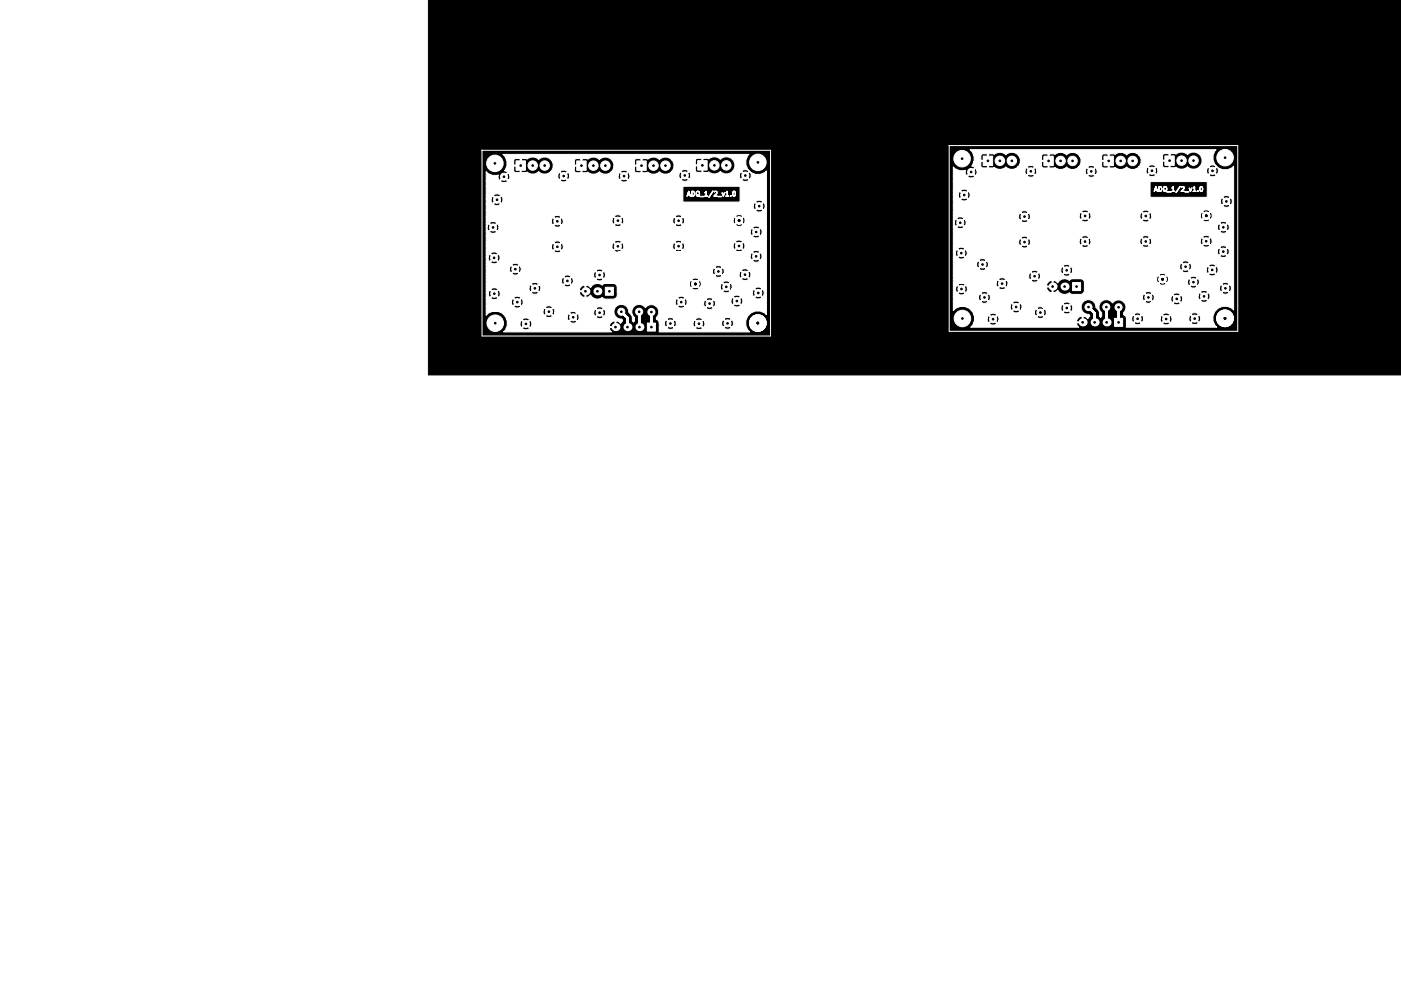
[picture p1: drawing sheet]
<svg xmlns="http://www.w3.org/2000/svg" width="297mm" height="210mm" viewBox="0 0 297 210" stroke-linecap="round" stroke-linejoin="round" font-family="sans-serif">
<path d="M90.8 -.1h206.3v79.6h-206.3z" fill="#000" stroke="#000" stroke-width=".21"/>
<g fill="none" stroke="#fff" stroke-width=".25">
<path d="M245.7 39.6a.51 .51 0 0 1 .6 .5 .51 .51 0 0 1-.6 .5zM246.7 39.7l.2-.1 .4 .1 .1 .6-.2 .3-.5-.1zM248.5 39.9l.3-.3v1M250.2 39.6l-.8 1.2M250.5 39.7l.4-.1 .2 .3-.7 .7h.7M252.2 39.9l.2 .7 .2-.7M253 39.9l.3-.3v1M254.5 39.7l.1-.1a.49 .49 0 0 1 .4 .5 .49 .49 0 0 1-.5 .5l-.1-.4zM145.7 41.6l.3-1 .3 1M145.8 41.3h.5M146.7 40.6a.51 .51 0 0 1 .6 .5 .51 .51 0 0 1-.6 .5zM147.7 40.7l.2-.1 .4 .1v.6l-.1 .3-.5-.1z"/>
<path d="M147.8 41.4l.5 .3M148.5 41.7h.8M149.4 40.9l.3-.3v1M149.4 41.6h.6M151.2 40.6l-.9 1.2M151.4 40.7l.4-.1 .2 .3-.6 .7h.6M152.2 41.7h.8M153.1 40.9l.2 .7 .3-.7M153.9 40.9l.3-.3v1M153.9 41.6h.6M154.9 41.5v.1M155.4 40.7l.2-.1a.49 .49 0 0 1 .3 .5 .49 .49 0 0 1-.4 .5l-.2-.4z"/>
<path d="M244.7 40.6l.4-1 .3 1M244.8 40.3h.5M246.9 40.4l.5 .3M247.5 40.7h.8M248.5 40.6h.6M251.3 40.7h.7M253 40.6h.5M254 40.5v.1"/>
</g>
<path d="M102.2 31.9h61.2v39.4h-61.2zM201.3 30.9h61.1v39.4h-61.1z" fill="none" stroke="#fff" stroke-width=".21"/>
<path d="M227.4 59.9h1.7v1.7h-1.7z" fill="#fff" stroke="#fff" stroke-width=".21"/>
<g fill="#fff">
<circle cx="225.7" cy="60.8" r=".85"/>
<circle cx="223.2" cy="60.8" r=".85"/>
</g>
<path d="M236.3 67.5h1.7v1.7h-1.7z" fill="#fff" stroke="#fff" stroke-width=".21"/>
<g fill="#fff">
<circle cx="234.6" cy="68.4" r=".85"/>
<circle cx="232.1" cy="68.4" r=".85"/>
<circle cx="229.5" cy="68.4" r=".85"/>
</g>
<g fill="#fff" stroke="#fff" stroke-width=".21">
<path d="M208.5 33.1h2v2h-2z"/>
<path d="M221.3 33.1h2v2h-2z"/>
<path d="M234.1 33.1h2v2h-2z"/>
<path d="M247 33.1h2v2h-2z"/>
<path d="M147.9 34.1h2v2h-2z"/>
<path d="M135 34.1h2v2h-2z"/>
<path d="M122.3 34.1h2v2h-2z"/>
<path d="M109.4 34.1h2v2h-2z"/>
<path d="M137.3 68.5h1.7v1.7h-1.7z"/>
<circle cx="259.7" cy="67.5" r="1.75"/>
<circle cx="212" cy="34.1" r="1"/>
<circle cx="214.5" cy="34.1" r="1"/>
<circle cx="224.9" cy="34.1" r="1"/>
<circle cx="227.4" cy="34.1" r="1"/>
<circle cx="237.6" cy="34.1" r="1"/>
<circle cx="240.1" cy="34.1" r="1"/>
<circle cx="250.5" cy="34.1" r="1"/>
<circle cx="253.1" cy="34.1" r="1"/>
<circle cx="226.2" cy="57.3" r=".75"/>
<circle cx="230.1" cy="51.3" r=".75"/>
<circle cx="242.9" cy="45.8" r=".75"/>
<circle cx="255.8" cy="45.8" r=".75"/>
<circle cx="255.7" cy="51.2" r=".75"/>
<circle cx="230.1" cy="45.8" r=".75"/>
<circle cx="242.9" cy="51.2" r=".75"/>
<circle cx="203.8" cy="53.7" r=".75"/>
<circle cx="257.1" cy="36.2" r=".75"/>
<circle cx="244.2" cy="36.2" r=".75"/>
<circle cx="231.4" cy="36.4" r=".75"/>
<circle cx="218.6" cy="36.3" r=".75"/>
<circle cx="205.9" cy="36.5" r=".75"/>
<circle cx="219.4" cy="58.6" r=".75"/>
<circle cx="215.4" cy="65.1" r=".75"/>
<circle cx="212.5" cy="60.2" r=".75"/>
<circle cx="208.3" cy="56.1" r=".75"/>
<circle cx="203.9" cy="61.3" r=".75"/>
<circle cx="208.7" cy="63.1" r=".75"/>
<circle cx="246.5" cy="59.3" r=".75"/>
<circle cx="251.4" cy="56.6" r=".75"/>
<circle cx="257" cy="57.3" r=".75"/>
<circle cx="204.4" cy="41.4" r=".75"/>
<circle cx="203.6" cy="47.3" r=".75"/>
<circle cx="253.3" cy="67.6" r=".75"/>
<circle cx="255.3" cy="62.9" r=".75"/>
<circle cx="259.8" cy="61.2" r=".75"/>
<circle cx="249.5" cy="63.4" r=".75"/>
<circle cx="259.4" cy="48.2" r=".75"/>
<circle cx="260" cy="42.7" r=".75"/>
<circle cx="259.7" cy="33.5" r="1.75"/>
<circle cx="204" cy="33.7" r="1.75"/>
<circle cx="253" cy="59.9" r=".75"/>
<circle cx="259.4" cy="53.4" r=".75"/>
<circle cx="243.5" cy="63.1" r=".75"/>
<circle cx="241.2" cy="67.6" r=".75"/>
<circle cx="210.6" cy="67.7" r=".75"/>
<circle cx="217.2" cy="46" r=".75"/>
<circle cx="217.2" cy="51.4" r=".75"/>
<circle cx="204.1" cy="67.6" r="1.75"/>
<circle cx="220.6" cy="66.3" r=".75"/>
<circle cx="226.2" cy="65.3" r=".75"/>
<circle cx="247.2" cy="67.7" r=".75"/>
<circle cx="230.8" cy="65.1" r=".75"/>
<circle cx="234.6" cy="65.1" r=".75"/>
<circle cx="237.2" cy="65.2" r=".75"/>
<circle cx="138.1" cy="66.2" r=".75"/>
<circle cx="160.7" cy="68.5" r="1.75"/>
<circle cx="135.5" cy="66.1" r=".75"/>
<circle cx="156.7" cy="46.8" r=".75"/>
<circle cx="147.4" cy="60.3" r=".75"/>
<circle cx="131.7" cy="66.1" r=".75"/>
<circle cx="148.2" cy="68.7" r=".75"/>
<circle cx="127.1" cy="66.3" r=".75"/>
<circle cx="121.5" cy="67.3" r=".75"/>
<circle cx="105" cy="68.6" r="1.75"/>
<circle cx="118.2" cy="52.4" r=".75"/>
<circle cx="118.2" cy="47" r=".75"/>
<circle cx="111.5" cy="68.7" r=".75"/>
<circle cx="142.1" cy="68.6" r=".75"/>
<circle cx="144.4" cy="64.1" r=".75"/>
<circle cx="160.3" cy="54.4" r=".75"/>
<circle cx="154" cy="60.9" r=".75"/>
<circle cx="104.9" cy="34.7" r="1.75"/>
<circle cx="160.7" cy="34.5" r="1.75"/>
<circle cx="161" cy="43.7" r=".75"/>
<circle cx="160.3" cy="49.2" r=".75"/>
<circle cx="150.4" cy="64.4" r=".75"/>
<circle cx="160.8" cy="62.2" r=".75"/>
<circle cx="156.2" cy="63.9" r=".75"/>
<circle cx="154.3" cy="68.6" r=".75"/>
<circle cx="104.5" cy="48.3" r=".75"/>
<circle cx="105.4" cy="42.4" r=".75"/>
<circle cx="158" cy="58.3" r=".75"/>
<circle cx="152.3" cy="57.6" r=".75"/>
<circle cx="109.7" cy="64.1" r=".75"/>
<circle cx="104.8" cy="62.3" r=".75"/>
<circle cx="109.3" cy="57.1" r=".75"/>
<circle cx="113.4" cy="61.2" r=".75"/>
<circle cx="116.4" cy="66.1" r=".75"/>
<circle cx="120.3" cy="59.6" r=".75"/>
<circle cx="106.9" cy="37.5" r=".75"/>
<circle cx="119.5" cy="37.3" r=".75"/>
<circle cx="132.3" cy="37.4" r=".75"/>
<circle cx="145.2" cy="37.2" r=".75"/>
<circle cx="158" cy="37.2" r=".75"/>
<circle cx="104.8" cy="54.7" r=".75"/>
<circle cx="143.9" cy="52.2" r=".75"/>
<circle cx="131" cy="46.8" r=".75"/>
<circle cx="156.7" cy="52.2" r=".75"/>
<circle cx="143.9" cy="46.8" r=".75"/>
<circle cx="131" cy="52.3" r=".75"/>
<circle cx="127.1" cy="58.3" r=".75"/>
<circle cx="151.5" cy="35.1" r="1"/>
<circle cx="154" cy="35.1" r="1"/>
<circle cx="138.6" cy="35.1" r="1"/>
<circle cx="141.1" cy="35.1" r="1"/>
<circle cx="125.8" cy="35.1" r="1"/>
<circle cx="128.4" cy="35.1" r="1"/>
<circle cx="112.9" cy="35.1" r="1"/>
<circle cx="115.5" cy="35.1" r="1"/>
</g>
<g fill="#fff">
<circle cx="135.6" cy="69.4" r=".85"/>
<circle cx="133" cy="69.4" r=".85"/>
<circle cx="130.5" cy="69.4" r=".85"/>
</g>
<path d="M128.4 60.9h1.7v1.7h-1.7z" fill="#fff" stroke="#fff" stroke-width=".21"/>
<g fill="#fff">
<circle cx="126.7" cy="61.8" r=".85"/>
<circle cx="124.1" cy="61.8" r=".85"/>
</g>
<path d="M131.7 66.1l1.3 1.3v2M135.5 66.1l.1 3.3M138.1 66.2v3.2M230.8 65.1l1.3 1.3v2M234.6 65.1v3.3M237.2 65.2v3.2" fill="none" stroke="#fff" stroke-width=".5"/>
<path d="M130.2 69.4h.3M135.5 66.1l.1 .1M229.2 68.4h.3M234.6 65.1v.1" fill="none" stroke="#fff" stroke-width=".6"/>
<g fill="#fff" stroke="#fff" stroke-width=".21">
<path d="M106.6 32.8h52.2l-.3 .2a2.57 2.57 0 0 0 .5 3.5 2.57 2.57 0 0 0 3.5-.2v30.5l-.4-.4a2.57 2.57 0 0 0-3.5 .5 2.57 2.57 0 0 0 .3 3.5h-19.2l.1-.9h1.6a.89 .89 0 0 0 1.5 .1h4.6v.2a.95 .95 0 0 0 1.4-.2l4.6-.1a.88 .88 0 0 0 1.5 0l-.7-.8-.8 .8h-4.6l-.7-.7-.7 .8h-4.6l-.8-.8-.7 .7h-1.6v-1.1h1.1v.5l.2 .4 .2 .1 .7-.8h.3l.7 .8 .2-.1 .2-.8h3.5l.2 .8 .2 .1 .8-.7h.2l.8 .7 .2-.1 .2-.4-.1-.5h3.6v.5l.2 .4h.2l.7-.7h.3l.7 .7h.2a.95 .95 0 0 0-.2-1.4l-.7 .7h-.3l-.7-.7h-.2l-.2 .5h-3.6l-.1-.4-.2-.1-.8 .8h-.2l-.8-.8-.2 .1-.2 .5h-3.5l-.2-.5-.2-.1-.7 .7h-.3l-.7-.7-.2 .1-.2 .4h-1.1l-.3-.4-.3-.2h2.2l.7 .7 .7-.7h4.7l.7 .7 .7-.8h4.6l.8 .8 .7-.8-.1-.2a.95 .95 0 0 0-1.4 .2h-4.6v-.1a.95 .95 0 0 0-1.4 .2h-4.6a.88 .88 0 0 0-1.5 0h-2.2v-.5a1.5 1.5 0 0 0-.1-2.3h4.6l.1 .2 .4 .2 5.5-.1a.88 .88 0 0 0 1.5 0l-.8-.7-.7 .7h-4.9l.4-.3-.8-.8-.7 .8h-4.6a1.52 1.52 0 0 0-2.3 .3 1.57 1.57 0 0 0-2.3-.3 1.57 1.57 0 0 0 0 2.3v.8l-.2 .2-.2-.2-.1-1.1-.7-.8v-.4a1.57 1.57 0 0 0-1.8-1.2 1.57 1.57 0 0 0-1.3 1.7 1.57 1.57 0 0 0 1.6 1.4l.2 .4-.4 .5a.92 .92 0 0 0-1-.4v1.3h-1.3l-.1 .2 .4 .7h-22.8l.5-.8h3.5v.2a.95 .95 0 0 0 1.4-.2l-.7-.7-.7 .7h-3.5l.3-.5v-.6h2.6l.1 .5 .1 .4 .2 .1 .8-.8h.2l.8 .8 .2-.1 .1-.3h16.5l.1 .2h1.1v-1.1a1.03 1.03 0 0 0-1.2 .9h-16.5l-.1-.9h8.2l.1 .2a.95 .95 0 0 0 1.4-.2l-.8-.7-.7 .7h-8.2l-.2-.2-.8 .7h-.2l-.8-.7h-.2l-.2 .5h-2.6l-.1-.7h3.3l.7 .8 .7-.8a.88 .88 0 0 0-1.4 0h-3.3l-.5-.8h8.6a.92 .92 0 0 0 1.5 .1h3.2v.5l.1 .4 .3 .1 .7-.8h.3l.7 .8 .2-.1 .2-.8h3.6l.1 .2a.95 .95 0 0 0 1.4-.2l-.8-.7-.7 .7h-3.6l-.2-.6h-.2l-.7 .7h-.3l-.7-.7h-.3l-.1 .5h-3.2l-.7-.8-.8 .7h-8.6a2.5 2.5 0 0 0-3.9-.1v-1h12v.5l.2 .4 .2 .1 .7-.8h.3l.8 .8 .2-.1 .1-.4h3.2l.7 .8 .8-.8-.3-.3h3.9l.1 .9 .3 .1 .7-.8h.3l.7 .8a.88 .88 0 0 0 0-1.5l-.7 .7h-.3l-.7-.7-.3 .1-.1 .4h-3.9a.87 .87 0 0 0-1.2 .3h-3.2l-.1-.9h8.9l.7 .7 .8-.7-.1-.2a.95 .95 0 0 0-1.4 .2l-9.1-.1-.8 .7h-.3l-.7-.7-.2 .1-.2 .4h-12v-.9h5.8l.1 .2 .5 .2 6.1-.2 .8 .8 .7-.8a.88 .88 0 0 0-1.5 0h-5.4l.2-.2-.7-.8-.8 .8h-5.8v-1.1h5.3v.5l.2 .4h.2l.7-.7h.3l.8 .7h.2l.1-.9h32.3v.5l.1 .4h.3l.7-.7h.3l.7 .7h.2l.2-.6h3.5v.5l.2 .4 .2 .1 .7-.8h.3l.7 .8 .2-.1 .1-.3h3.9l.1 .2a.95 .95 0 0 0 1.4-.2l-.8-.8-.7 .8h-3.9l.1-.7-.2-.4h-.2l-.7 .7h-.3l-.7-.7h-.2l-.2 .5h-3.5l-.1-.7h4.1l.7 .8 .6-.6h4l.1 .8 .3 .1 .7-.7h.3l.7 .7 .2-.1a.95 .95 0 0 0-.2-1.4l-.7 .8h-.3l-.7-.8-.3 .1-.1 .5h-4l.2-.2-.1-.2a.95 .95 0 0 0-1.4 .2h-4.1l-.3-.1-.7 .7h-.3l-.7-.7h-.3l-.1 .5h-32.3l-.1-.5h-.2l-.8 .7h-.3l-.7-.7h-.2l-.2 .5h-5.3v-.7h1a.89 .89 0 0 0 1.4 0h3.4l.8 .8 .7-.8-.1-.2a.95 .95 0 0 0-1.4 .2h-3.4l-.7-.7-.7 .7h-1v-1.1h.4l.1 .5 .1 .4 .2 .1 .8-.8h.2l.8 .8 .2-.1 .1-.9h6.7v.2a.99 .99 0 0 0 1.4-.2h8.7l.6 .8 .4 .2 .2-.1v-1.1h-1.1l-.1 .2h-8.7l-.7-.8-.7 .8h-6.7l-.1-.5h-.2l-.8 .7h-.2l-.8-.7h-.2l-.2 .5h-.4v-.7h1l.7 .8 .7-.8a.88 .88 0 0 0-1.4 0h-1v-.4h9.1v.5l.1 .3 .2 .1 .8-.7h.3l.7 .7 .2-.1 .1-.3h8.2l.1 .2h1.1v-1.1h.2v2.4l.2 .1 .4-.2 .4-.3 .3 .4a1.6 1.6 0 0 0 2.2 .1l.7 .4h1.7l.5-.3h13.1l.7 .8 .8-.8-.2-.2h10.5l.7 .7 .7-.7h3.1a.88 .88 0 0 0 1.5 0l-.7-.7-.8 .7h-3a.88 .88 0 0 0-1.5 0h-10.5l-.4-.2-.5 .1-.3 .1-.1 .2h-13.1l.3-.6v-.9h22.3a.97 .97 0 0 0 1.4 .3h4.9l.2 .8 .2 .1 .7-.7h.3l.7 .7 .2-.1a.95 .95 0 0 0-.2-1.4l-.7 .8h-.3l-.7-.8-.2 .1-.2 .5h-4.9l.1-.3-.7-.7-.8 .7h-22.3v-.6h15.8l.1 .2a.95 .95 0 0 0 1.4-.2l-.8-.7-.7 .7h-15.8v-.2a.82 .82 0 0 0-.8-.8h-1.7l-.7 .4a1.59 1.59 0 0 0-2.5 .5 1.03 1.03 0 0 0-1.2-.4 1.03 1.03 0 0 0-1.2 .9h-8.2l.1-.6-.3-.4h5.2a.88 .88 0 0 0 1.4 0l-.7-.8-.7 .8-5.3-.1-.7 .8h-.3l-.8-.8-.2 .1-.1 .5h-9.1v-.7h9.6l.7 .7 .8-.7a.88 .88 0 0 0-1.5 0h-9.6v-.9h15.9l.1 .5 .1 .4h.2l.8-.7h.2l.8 .7 .3-.2h24.7v.5l.1 .3 .3 .1 .7-.7h.3l.7 .7 .3-.3h4.1v.5l.2 .3 .2 .1 .7-.7h.3l.8 .7 .3-.3h4.8l.8 .7 .7-.7a.88 .88 0 0 0-1.5 0h-4.8v-.7l-.1-.4-.2-.1-.8 .8h-.3l-.7-.8-.2 .1-.2 .5h-4.1l.1-.7h4.5l.8 .7 .7-.7a.88 .88 0 0 0-1.5 0h-4.5l-.2-.4-.2-.1-.7 .8h-.3l-.7-.8-.3 .1-.1 .5h-24.7v-.9h4.9a.94 .94 0 0 0 1.4 .2h18.9l.7 .7 .8-.7-.1-.2h9.1a.88 .88 0 0 0 1.5 0l-.7-.8-.8 .8h-9.1l-.5-.2h-.5l-.3 .2-.1 .2h-18.9l.1-.2-.8-.7-.7 .7h-4.9l-.3-.3-.8 .7h-.2l-.8-.7h-.2l-.2 .5h-15.9v-.7h16.5l.7 .8 .7-.8a.88 .88 0 0 0-1.4 0h-16.5v-.7h5.4l.1 .2a1.12 1.12 0 0 0 1.3-.1h16v.5l.1 .4 .2 .1 .8-.8h.3l.7 .8 .2-.1 .2-.5h23.2v.2a.95 .95 0 0 0 1.5-.2l-.8-.8-.7 .8h-23.2l-.2-.8-.2-.1-.7 .7h-.3l-.8-.7-.2 .1-.1 .4h-16l.1-.1-.7-.7-.8 .7h-5.4v-1.1h4.9v.5l.2 .4 .2 .1 .7-.8h.3l.7 .8 .2-.1 .2-.3h15.9l.7 .7 .7-.8h23.3v.5l.1 .4h.2l.8-.7h.3l.7 .7 .3-.2h3.2l.2 .8 .2 .1 .7-.7h.3l.7 .7a.88 .88 0 0 0 0-1.5l-.7 .8h-.3l-.7-.8-.2 .1-.2 .5h-3.2l.1-.7h3.6l.8 .7 .7-.7-.1-.2a.95 .95 0 0 0-1.4 .2h-3.6l-.2-.5h-.2l-.7 .7h-.3l-.8-.7h-.2l-.1 .5h-23.3a.91 .91 0 0 0-1.4 .1h-15.9v-.8h41.1l.7 .8 .8-.8-.1-.2a.95 .95 0 0 0-1.4 .2h-41.1l-.4-.3-.7 .7h-.3l-.7-.7h-.2l-.2 .5h-4.9v-.7h5.4l.8 .8 .7-.8-.1-.2a.95 .95 0 0 0-1.4 .2h-5.4v-.6h.9l.1 .2a.95 .95 0 0 0 1.4-.2l-.7-.8-.8 .8h-.9v-1.1h.4v.5l.2 .4h.2l.7-.7h.3l.7 .7 .3-.1h53.7a.88 .88 0 0 0 1.5 0l-.8-.8-.7 .8h-53.7l.1-.4-.1-.7h53.2l.1 .9h.2l.8-.7h.3l.7 .7h.2a.95 .95 0 0 0-.2-1.5l-.7 .8h-.3l-.8-.8-.2 .1-.1 .5h-53.2l-.3-.2-.7 .7h-.3l-.7-.7h-.2l-.2 .5h-.4v-.7h.9l.8 .8 .7-.8a.88 .88 0 0 0-1.5 0h-.9v-.6h14.3l.1 .3a.95 .95 0 0 0 1.4-.3l-.1-.1h11.5v.2l.5 .2h28.8l.7 .7 .8-.7a.88 .88 0 0 0-1.5 0h-28.6l.7-.2v-.2h11.4a.88 .88 0 0 0 1.5 0h11.3a.88 .88 0 0 0 1.5 0l-.7-.8-.8 .8h-11.3l-.7-.7-.8 .7h-11.4l-.7-.7-.7 .7h-11.5l-.6-.6-.8 .7h-14.3v-1h13.8l.2 .8 .2 .1 .7-.7h.3l.8 .7a.9 .9 0 0 0 .3-1h10.3l.2 .8 .2 .1 .8-.7h.2l.8 .7 .2-.1 .1-.9h10.4l.2 .9 .2 .1 .7-.8h.3l.8 .8 .2-.1 .1-.5v-.4h10.3l.2 .9h.2l.7-.7h.3l.8 .7h.2a.95 .95 0 0 0-.2-1.5l-.8 .8h-.3l-.7-.8-.2 .1-.2 .5h-10.3l-.1-.4-.2-.1-.8 .7h-.3l-.7-.7-.2 .1-.2 .4h-10.4l-.1-.4-.2-.1-.8 .8h-.2l-.8-.8-.2 .1-.2 .5h-10.3l-.1-.4-.2-.1-.8 .8h-.3l-.7-.8-.2 .1-.2 .5h-13.8v-.7h14.3l.8 .7 .7-.8h11.4l.7 .7 .7-.7h11.4l.8 .7 .7-.8h11.3l.8 .7 .7-.7a.88 .88 0 0 0-1.5 0h-11.3l-.1-.2a.95 .95 0 0 0-1.4 .3h-11.4v-.2a.95 .95 0 0 0-1.4 .2l-11.5-.1a.95 .95 0 0 0-1.4 .2h-14.3v-1.4h56.5l.1 .2a.95 .95 0 0 0 1.4-.2l-.8-.7-.7 .7h-56.5v-1h.7l.1 .2a.95 .95 0 0 0 1.4-.2l-.1-.1h53.9l.1 .9 .2 .1 .8-.8h.3l.7 .8a.88 .88 0 0 0 0-1.5l-.7 .7h-.3l-.8-.7-.2 .1-.1 .4h-53.9l-.7-.6-.7 .7h-.7v-1h.2v.5l.2 .3 .2 .1 .7-.7h.3l.7 .7 .2-.1 .2-.6h53.8l.7 .8 .8-.8-.1-.2a.95 .95 0 0 0-1.4 .2h-53.8l-.1-.5h11.7a.88 .88 0 0 0 1.5 0l-.1-.1h11.5a.89 .89 0 0 0 1.4 0h11.4l.1 .2a.95 .95 0 0 0 1.4-.2h11.4a.88 .88 0 0 0 1.4 0l-.7-.8-.7 .8h-11.4l-.7-.7-.8 .7h-11.4l-.7-.7-.7 .7h-11.5l-.6-.6-.8 .7h-11.7l-.3-.3-.7 .8h-.3l-.7-.8-.2 .1-.2 .5h-.2v-.7h.7l.7 .7 .8-.7-.1-.2a.95 .95 0 0 0-1.4 .2h-.7v-.6h13.8l.2 .8 .2 .1 .7-.7h.3l.7 .7 .2-.1 .2-.4v-.6h10.4v.5l.1 .4 .2 .1 .8-.8h.3l.7 .8 .2-.1 .2-.9h10.3l.2 .9 .2 .1 .7-.8h.3l.8 .8 .2-.1 .1-.5v-.4h10.3l.2 .9h.2l.8-.7h.2l.8 .7a.88 .88 0 0 0 0-1.5l-.8 .8h-.2l-.8-.8-.2 .1-.2 .5h-10.3l-.1-.4-.2-.1-.8 .7h-.3l-.7-.7-.2 .1-.2 .4h-10.3l-.2-.5h-.2l-.7 .7h-.3l-.8-.7h-.2l-.1 .5h-10.4l-.2-.3-.2-.1-.7 .8h-.3l-.7-.8-.2 .1-.2 .5h-13.8v-.7h14.3l.8 .7 .7-.7v-.2h11.4l.7 .8 .7-.7h11.4l.8 .7 .7-.8h11.4l.7 .7 .7-.7v-.2a.95 .95 0 0 0-1.4 .2h-11.4l-.1-.2a.95 .95 0 0 0-1.4 .3l-11.3-.1a.88 .88 0 0 0-1.5 0h-11.5a.95 .95 0 0 0-1.4 .2h-14.3v-1.5h57.1l.1 .2a.95 .95 0 0 0 1.4-.2l-.7-.7-.8 .7h-57.1v-1.3h1.5l.1 .2 .5 .1 .7-.1h53.8l.2 .9 .2 .1 .7-.8h.3l.7 .8a.88 .88 0 0 0 0-1.5l-.7 .7h-.3l-.7-.7-.2 .1-.2 .4h-53.8l.2-.2-.7-.8-.8 .8h-1.5v-1.1h1v.5l.2 .4h.2l.7-.7h.3l.8 .7h.2a.95 .95 0 0 0-.2-1.5l-.8 .8h-.3l-.7-.8-.2 .1-.2 .5h-1v-.7h1.5l.8 .7 .7-.7a.88 .88 0 0 0-1.5 0h-1.5v-2h41.7v3.4h15.4l.8 .7 .7-.7-.1-.3a.95 .95 0 0 0-1.4 .3h-3.3v-3.4h-53.8v-1.1h3a.88 .88 0 0 0 1.5 0l-.7-.8-.8 .8h-3v-2a2.34 2.34 0 0 0 2.6 .7 .85 .85 0 0 0 .3 1.1l.7-.7h.3l.7 .7h11.1v.2a.96 .96 0 0 0 1.4-.2h11.4v.3a.95 .95 0 0 0 1.5-.3l-.2-.1h11.6a.89 .89 0 0 0 1.4 0h11.4l.1 .2a.95 .95 0 0 0 1.4-.2l-.8-.7-.7 .7h-11.4l-.7-.7-.7 .7h-11.6l-.6-.6-.7 .7h-11.4l-.7-.7-.7 .7h-11a.91 .91 0 0 0 .3-1.1h10.2v.5l.1 .4 .2 .1 .8-.8h.3l.7 .8 .2-.1 .2-.8h10.3l.1 .8 .2 .1 .8-.7h.3l.7 .7 .2-.1 .2-.4-.1-.6h10.4l.1 .5 .1 .4 .2 .1 .8-.8h.2l.8 .8 .2-.1 .1-.9h10.4l.1 .9 .2 .1 .8-.8h.3l.7 .8a.88 .88 0 0 0 0-1.5l-.7 .7h-.3l-.8-.7-.2 .1-.1 .4h-10.4l-.1-.4-.2-.1-.8 .7h-.2l-.8-.7-.2 .1-.2 .4h-10.4l-.1-.3-.2-.1-.7 .8h-.3l-.8-.8-.2 .1-.1 .5h-10.3l-.2-.5-.2-.1-.7 .7h-.3l-.8-.7-.2 .1-.1 .4h-10.2l-.2-.3h-.2l-.7 .7h-.3l.9-.9-.1-.2-.5-.2 .4-.9h1.5v.9l.2 .3 1.1 .1 .1-.1v-1.3l-2.9 .1v-1.3h1.5v.9l.1 .1h1.3v-1.3h.2v2.8l.1 .1h.9l.3-.1a1.71 1.71 0 0 0 2.4-.1 1.71 1.71 0 0 0 2.5 .1h2.1l.7 .7 .8-.7-.1-.2a.95 .95 0 0 0-1.4 .2h-2.1l.3-.4 .3-.7h4.5v.8l.2 .4h1l.2-.1v-1.3l-5.9 .2v-.6l-.4-.8h4.9v.9l.1 .1h1.3v-1.2h.2v2.7l.1 .1h.9l.2-.1 .2 .2a1.75 1.75 0 0 0 2.3-.3 1.71 1.71 0 0 0 2.5 .1h2l.7 .7 .8-.7-.1-.2a.95 .95 0 0 0-1.4 .2h-2l.3-.3 .3-.8h4.3v.8l.2 .4h1.1l.1-.1v-1.3l-5.7 .2v-.6l-.4-.8h4.7v.9l.1 .1h1.3v-1.2h.2v2.7l.1 .1h.9l.3-.1 .1 .2a1.75 1.75 0 0 0 2.3-.3 1.73 1.73 0 0 0 2.6-.1h2.1l.7 .8 .7-.8v-.2a.95 .95 0 0 0-1.4 .2h-2.1l.5-1h4.5l.1 1.1 .3 .2h.9l.1-.1v-1.3l-5.9 .1v-.5l-.4-.8h4.9v.9l.1 .1h1.3v-1.3h.2v2.8l.1 .1h.9l.3-.2 .1 .2a1.75 1.75 0 0 0 2.3-.2 1.72 1.72 0 0 0 2.6 0h2l.7 .7 .8-.7-.1-.2a.95 .95 0 0 0-1.4 .2h-2l.2-.3a1.82 1.82 0 0 0-.3-2.4 1.82 1.82 0 0 0-2.5 .1 1.95 1.95 0 0 0-2.5-.1l-2.4-.1-.4 .4h-4.9a1.74 1.74 0 0 0-2.7-.1 1.95 1.95 0 0 0-2.5-.2l-2.4-.1-.4 .4h-4.7a1.76 1.76 0 0 0-2.7-.1 1.95 1.95 0 0 0-2.5-.2l-2.4-.1-.4 .4h-4.9a1.77 1.77 0 0 0-2.7-.2 1.95 1.95 0 0 0-2.5-.1l-2.4-.1-.4 .4h-1.5l-.3-.8z"/>
<path d="M205.7 31.8h52.1l-.2 .2a2.57 2.57 0 0 0 .5 3.5 2.57 2.57 0 0 0 3.4-.2v30.5l-.3-.4a2.57 2.57 0 0 0-3.5 .5 2.57 2.57 0 0 0 .3 3.5h-19.2v-.9h1.7a.89 .89 0 0 0 1.4 .1h4.6l.1 .2a.95 .95 0 0 0 1.4-.2l4.6-.1a.88 .88 0 0 0 1.4 0l-.7-.8-.7 .8h-4.7l-.7-.7-.7 .8h-4.6l-.7-.8-.7 .7h-1.7v-1.1h1.1l.1 .5 .1 .4 .2 .1 .8-.8h.2l.8 .8 .2-.1 .1-.8h3.6l.2 .8 .2 .1 .7-.7h.3l.7 .7 .2-.1 .2-.4v-.5h3.5l.1 .5 .1 .4h.2l.8-.7h.2l.8 .7h.2a.95 .95 0 0 0-.2-1.4l-.8 .7h-.2l-.8-.7h-.2l-.2 .5h-3.5l-.2-.4-.2-.1-.7 .8h-.3l-.7-.8-.2 .1-.2 .5h-3.6l-.1-.5-.2-.1-.8 .7h-.2l-.8-.7-.2 .1-.2 .4h-1.1l-.2-.4-.4-.2h2.3l.7 .7 .7-.7h4.6l.7 .7 .8-.8h4.6l.7 .8 .7-.8v-.2a.95 .95 0 0 0-1.4 .2h-4.6l-.1-.1a.95 .95 0 0 0-1.4 .2h-4.6a.88 .88 0 0 0-1.4 0h-2.3v-.5a1.5 1.5 0 0 0-.1-2.3h4.6l.1 .2 .5 .2 5.5-.1a.88 .88 0 0 0 1.4 0l-.7-.7-.7 .7h-4.9l.3-.3-.7-.8-.8 .8h-4.6a1.52 1.52 0 0 0-2.2 .3 1.57 1.57 0 0 0-2.4-.3 1.57 1.57 0 0 0 .1 2.3v.8l-.2 .2-.3-.2v-1.1l-.8-.8v-.4a1.57 1.57 0 0 0-1.7-1.2 1.57 1.57 0 0 0-1.4 1.7 1.57 1.57 0 0 0 1.6 1.4l.2 .4-.4 .5a.92 .92 0 0 0-1-.4l.1 1.3h-1.4l-.1 .2 .5 .7h-22.9l.6-.8h3.4l.1 .2a.95 .95 0 0 0 1.4-.2l-.7-.7-.8 .7h-3.4l.2-.5v-.6h2.7v.5l.2 .4 .2 .1 .7-.8h.3l.7 .8 .2-.1 .1-.3h16.5l.1 .2h1.1v-1.1a1.03 1.03 0 0 0-1.2 .9h-16.5v-.9h8.1l.1 .2a.95 .95 0 0 0 1.4-.2l-.7-.7-.8 .7h-8.1l-.3-.2-.7 .7h-.3l-.7-.7h-.2l-.2 .5h-2.7l-.1-.7h3.3l.8 .8 .7-.8a.88 .88 0 0 0-1.5 0h-3.3l-.4-.8h8.6a.92 .92 0 0 0 1.4 .1h3.2v.5l.2 .4 .2 .1 .7-.8h.3l.8 .8 .2-.1 .1-.8h3.6l.1 .2a.95 .95 0 0 0 1.4-.2l-.7-.7-.8 .7h-3.6l-.1-.6h-.2l-.8 .7h-.3l-.7-.7h-.2l-.2 .5h-3.2l-.7-.8-.7 .7h-8.6a2.5 2.5 0 0 0-4-.1v-1h12.1v.5l.1 .4 .3 .1 .7-.8h.3l.7 .8 .2-.1 .2-.4h3.1l.8 .8 .7-.8-.3-.3h3.9l.2 .9 .2 .1 .7-.8h.3l.8 .8a.88 .88 0 0 0 0-1.5l-.8 .7h-.3l-.7-.7-.2 .1-.2 .4h-3.9a.87 .87 0 0 0-1.2 .3h-3.1l-.2-.9h8.9l.8 .7 .7-.7-.1-.2a.95 .95 0 0 0-1.4 .2l-9.1-.1-.7 .7h-.3l-.7-.7-.3 .1-.1 .4h-12.1v-.9h5.9l.1 .2 .4 .2 6.2-.2 .7 .8 .8-.8a.88 .88 0 0 0-1.5 0h-5.4l.2-.2-.8-.8-.7 .8h-5.9v-1.1h5.4v.5l.1 .4h.2l.8-.7h.3l.7 .7h.2l.2-.9h32.2v.5l.2 .4h.2l.7-.7h.3l.8 .7h.2l.1-.6h3.5l.1 .5 .1 .4 .2 .1 .8-.8h.2l.8 .8 .2-.1 .1-.3h3.8l.1 .2a.95 .95 0 0 0 1.4-.2l-.7-.8-.8 .8h-3.8v-.7l-.1-.4h-.2l-.8 .7h-.2l-.8-.7h-.2l-.2 .5h-3.5l-.1-.7h4.2l.7 .8 .6-.6h3.9l.2 .8 .2 .1 .7-.7h.3l.8 .7 .2-.1a.95 .95 0 0 0-.2-1.4l-.8 .8h-.3l-.7-.8-.2 .1-.2 .5h-3.9l.1-.2v-.2a.95 .95 0 0 0-1.4 .2h-4.2l-.2-.1-.8 .7h-.3l-.7-.7h-.2l-.2 .5h-32.2l-.2-.5h-.2l-.7 .7h-.3l-.8-.7h-.2l-.1 .5h-5.4v-.7h1a.89 .89 0 0 0 1.5 0h3.4l.7 .8 .8-.8-.1-.2a.95 .95 0 0 0-1.4 .2h-3.4l-.7-.7-.8 .7h-1v-1.1h.5v.5l.2 .4 .2 .1 .7-.8h.3l.7 .8 .2-.1 .2-.9h6.6l.1 .2a.99 .99 0 0 0 1.4-.2h8.7l.6 .8 .4 .2 .2-.1v-1.1h-1.2v.2h-8.7l-.7-.8-.8 .8h-6.6l-.2-.5h-.2l-.7 .7h-.3l-.7-.7h-.2l-.2 .5h-.5v-.7h1l.8 .8 .7-.8a.88 .88 0 0 0-1.5 0h-1v-.4h9.1v.5l.2 .3 .2 .1 .7-.7h.3l.7 .7 .2-.1 .2-.3h8.2v.2h1.2v-1.1h.2v2.4l.2 .1 .4-.2 .4-.3 .2 .4a1.6 1.6 0 0 0 2.2 .1l.7 .4h1.7l.6-.3h13l.8 .8 .7-.8-.1-.2h10.4l.8 .7 .7-.7h3.1a.88 .88 0 0 0 1.5 0l-.8-.7-.7 .7h-3.1a.88 .88 0 0 0-1.5 0h-10.4l-.4-.2-.5 .1-.4 .1-.1 .2h-13l.2-.6v-.9h22.4a.97 .97 0 0 0 1.4 .3h4.9l.1 .8 .2 .1 .8-.7h.3l.7 .7 .2-.1a.95 .95 0 0 0-.2-1.4l-.7 .8h-.3l-.8-.8-.2 .1-.1 .5h-4.9l.1-.3-.8-.7-.7 .7h-22.4v-.6h15.8l.1 .2a.95 .95 0 0 0 1.4-.2l-.7-.7-.8 .7h-15.8v-.2a.82 .82 0 0 0-.8-.8h-1.7l-.7 .4a1.59 1.59 0 0 0-2.4 .5 1.03 1.03 0 0 0-1.2-.4 1.03 1.03 0 0 0-1.2 .9h-8.2v-.6l-.2-.4h5.1a.88 .88 0 0 0 1.5 0l-.7-.8-.8 .8-5.3-.1-.7 .8h-.3l-.7-.8-.2 .1-.2 .5h-9.1v-.7h9.6l.8 .7 .7-.7a.88 .88 0 0 0-1.5 0h-9.6v-.9h16v.5l.2 .4h.2l.7-.7h.3l.7 .7 .3-.2h24.7v.5l.2 .3 .2 .1 .7-.7h.3l.8 .7 .3-.3h4.1v.5l.1 .3 .3 .1 .7-.7h.3l.7 .7 .3-.3h4.9l.7 .7 .8-.7a.88 .88 0 0 0-1.5 0h-4.9l.1-.7-.2-.4-.2-.1-.7 .8h-.3l-.7-.8-.3 .1-.1 .5h-4.1v-.7h4.6l.7 .7 .8-.7a.88 .88 0 0 0-1.5 0h-4.6l-.1-.4-.2-.1-.8 .8h-.3l-.7-.8-.2 .1-.2 .5h-24.7l.1-.9h4.8a.94 .94 0 0 0 1.4 .2h18.9l.8 .7 .7-.7-.1-.2h9.2a.88 .88 0 0 0 1.4 0l-.7-.8-.7 .8h-9.2l-.4-.2h-.5l-.4 .2-.1 .2h-18.9l.1-.2-.7-.7-.8 .7h-4.8l-.4-.3-.7 .7h-.3l-.7-.7h-.2l-.2 .5h-16v-.7h16.5l.8 .8 .7-.8a.88 .88 0 0 0-1.5 0h-16.5v-.7h5.5v.2a1.12 1.12 0 0 0 1.4-.1h15.9v.5l.2 .4 .2 .1 .7-.8h.3l.7 .8 .2-.1 .2-.5h23.2l.1 .2a.95 .95 0 0 0 1.4-.2l-.7-.8-.8 .8h-23.2l-.2-.8-.2-.1-.7 .7h-.3l-.7-.7-.2 .1-.2 .4h-15.9l.1-.1-.8-.7-.7 .7h-5.5v-1.1h5v.5l.1 .4 .2 .1 .8-.8h.3l.7 .8 .2-.1 .1-.3h15.9l.8 .7 .7-.8h23.2v.5l.2 .4h.2l.7-.7h.3l.7 .7 .3-.2h3.2l.2 .8 .2 .1 .8-.7h.2l.8 .7a.88 .88 0 0 0 0-1.5l-.8 .8h-.2l-.8-.8-.2 .1-.2 .5h-3.2l.1-.7h3.7l.7 .7 .7-.7v-.2a.95 .95 0 0 0-1.4 .2h-3.7l-.2-.5h-.2l-.7 .7h-.3l-.7-.7h-.2l-.2 .5h-23.2a.91 .91 0 0 0-1.5 .1h-15.9v-.8h41.1l.8 .8 .7-.8-.1-.2a.95 .95 0 0 0-1.4 .2h-41.1l-.3-.3-.7 .7h-.3l-.8-.7h-.2l-.1 .5h-5v-.7h5.5l.7 .8 .8-.8-.1-.2a.95 .95 0 0 0-1.4 .2h-5.5v-.6h1v.2a.95 .95 0 0 0 1.5-.2l-.8-.8-.7 .8h-1v-1.1h.5v.5l.1 .4h.2l.8-.7h.3l.7 .7 .2-.1h53.7a.88 .88 0 0 0 1.5 0l-.7-.8-.8 .8h-53.7l.2-.4-.1-.7h53.1l.2 .9h.2l.7-.7h.3l.7 .7h.2a.95 .95 0 0 0-.2-1.5l-.7 .8h-.3l-.7-.8-.2 .1-.2 .5h-53.1l-.3-.2-.7 .7h-.3l-.8-.7h-.2l-.1 .5h-.5v-.7h1l.7 .8 .8-.8a.88 .88 0 0 0-1.5 0h-1v-.6h14.4l.1 .3a.95 .95 0 0 0 1.4-.3l-.1-.1h11.4l.1 .2 .5 .2h28.7l.8 .7 .7-.7a.88 .88 0 0 0-1.5 0h-28.5l.6-.2 .1-.2h11.4a.88 .88 0 0 0 1.5 0h11.3a.88 .88 0 0 0 1.5 0l-.8-.8-.7 .8h-11.4l-.7-.7-.7 .7h-11.4l-.7-.7-.8 .7h-11.4l-.7-.6-.7 .7h-14.4v-1h13.9l.1 .8 .2 .1 .8-.7h.3l.7 .7a.9 .9 0 0 0 .4-1h10.3l.2 .8 .2 .1 .7-.7h.3l.7 .7 .2-.1 .2-.9h10.4l.1 .9 .2 .1 .8-.8h.3l.7 .8 .2-.1 .2-.5v-.4h10.3l.1 .9h.3l.7-.7h.3l.7 .7h.2a.95 .95 0 0 0-.2-1.5l-.7 .8h-.3l-.7-.8-.3 .1-.1 .5h-10.3l-.2-.4-.2-.1-.7 .7h-.3l-.8-.7-.2 .1-.1 .4h-10.4l-.2-.4-.2-.1-.7 .8h-.3l-.7-.8-.2 .1-.2 .5h-10.3l-.2-.4-.2-.1-.7 .8h-.3l-.8-.8-.2 .1-.1 .5h-13.9v-.7h14.4l.7 .7 .7-.8h11.4l.8 .7 .7-.7h11.4l.7 .7 .7-.8h11.4l.7 .7 .8-.7a.88 .88 0 0 0-1.5 0h-11.4v-.2a.95 .95 0 0 0-1.4 .3h-11.4l-.1-.2a.95 .95 0 0 0-1.4 .2l-11.4-.1a.95 .95 0 0 0-1.4 .2h-14.4v-1.4h56.5l.1 .2a.95 .95 0 0 0 1.4-.2l-.7-.7-.8 .7h-56.5v-1h.8v.2a.95 .95 0 0 0 1.4-.2l-.1-.1h53.9l.2 .9 .2 .1 .7-.8h.3l.8 .8a.88 .88 0 0 0 0-1.5l-.8 .7h-.3l-.7-.7-.2 .1-.2 .4h-53.9l-.6-.6-.7 .7h-.8v-1h.2l.1 .5 .1 .3 .2 .1 .8-.7h.2l.8 .7 .2-.1 .1-.6h53.8l.8 .8 .7-.8-.1-.2a.95 .95 0 0 0-1.4 .2h-53.8v-.5h11.7a.88 .88 0 0 0 1.5 0l-.2-.1h11.5a.89 .89 0 0 0 1.5 0h11.4l.1 .2a.95 .95 0 0 0 1.4-.2h11.3a.88 .88 0 0 0 1.5 0l-.7-.8-.8 .8h-11.4l-.7-.7-.7 .7h-11.4l-.7-.7-.8 .7h-11.5l-.6-.6-.7 .7h-11.7l-.3-.3-.8 .8h-.2l-.8-.8-.2 .1-.2 .5h-.2v-.7h.8l.7 .7 .7-.7v-.2a.95 .95 0 0 0-1.4 .2h-.8v-.6h13.9l.1 .8 .2 .1 .8-.7h.3l.7 .7 .2-.1 .2-.4-.1-.6h10.4v.5l.2 .4 .2 .1 .7-.8h.3l.7 .8 .2-.1 .2-.9h10.4l.1 .9 .3 .1 .7-.8h.3l.7 .8 .2-.1 .2-.5v-.4h10.3l.2 .9h.2l.7-.7h.3l.7 .7a.88 .88 0 0 0 0-1.5l-.7 .8h-.3l-.7-.8-.2 .1-.2 .5h-10.3l-.2-.4-.2-.1-.7 .7h-.3l-.7-.7-.3 .1-.1 .4h-10.4l-.2-.5h-.2l-.7 .7h-.3l-.7-.7h-.2l-.2 .5h-10.4l-.1-.3-.2-.1-.7 .8h-.3l-.8-.8-.2 .1-.1 .5h-13.9v-.7h14.4l.7 .7 .8-.7-.1-.2h11.4l.8 .8 .7-.7h11.4l.7 .7 .8-.8h11.3l.8 .7 .7-.7-.1-.2a.95 .95 0 0 0-1.4 .2h-11.3l-.1-.2a.95 .95 0 0 0-1.4 .3l-11.4-.1a.88 .88 0 0 0-1.5 0h-11.4a.95 .95 0 0 0-1.4 .2h-14.4v-1.5h57.2v.2a.95 .95 0 0 0 1.5-.2l-.8-.7-.7 .7h-57.2v-1.3h1.6l.1 .2 .4 .1 .7-.1h53.9l.1 .9 .2 .1 .8-.8h.3l.7 .8a.88 .88 0 0 0 0-1.5l-.7 .7h-.3l-.8-.7-.2 .1-.1 .4h-53.9l.3-.2-.8-.8-.7 .8h-1.6v-1.1h1.1v.5l.1 .4h.3l.7-.7h.3l.7 .7h.2a.95 .95 0 0 0-.2-1.5l-.7 .8h-.3l-.7-.8-.3 .1-.1 .5h-1.1v-.7h1.6l.7 .7 .8-.7a.88 .88 0 0 0-1.5 0h-1.6v-2h41.7v3.4h15.5l.7 .7 .8-.7-.1-.3a.95 .95 0 0 0-1.4 .3h-3.3v-3.4h-53.9v-1.1h3.1a.88 .88 0 0 0 1.4 0l-.7-.8-.7 .8h-3.1v-2a2.34 2.34 0 0 0 2.6 .7 .85 .85 0 0 0 .3 1.1l.8-.7h.2l.8 .7h11l.1 .2a.96 .96 0 0 0 1.4-.2h11.3l.1 .3a.95 .95 0 0 0 1.4-.3l-.1-.1h11.5a.89 .89 0 0 0 1.5 0h11.3l.1 .2a.95 .95 0 0 0 1.4-.2l-.7-.7-.8 .7h-11.3l-.8-.7-.7 .7h-11.5l-.6-.6-.8 .7h-11.3l-.7-.7-.8 .7h-11a.91 .91 0 0 0 .3-1.1h10.2v.5l.2 .4 .2 .1 .7-.8h.3l.7 .8 .2-.1 .2-.8h10.3l.2 .8 .2 .1 .7-.7h.3l.7 .7 .2-.1 .2-.4v-.6h10.4v.5l.2 .4 .2 .1 .7-.8h.3l.7 .8 .2-.1 .2-.9h10.3l.2 .9 .2 .1 .7-.8h.3l.8 .8a.88 .88 0 0 0 0-1.5l-.8 .7h-.3l-.7-.7-.2 .1-.2 .4h-10.3l-.2-.4-.2-.1-.7 .7h-.3l-.7-.7-.2 .1-.2 .4h-10.4l-.2-.3-.2-.1-.7 .8h-.3l-.7-.8-.2 .1-.2 .5h-10.3l-.2-.5-.2-.1-.7 .7h-.3l-.7-.7-.2 .1-.2 .4h-10.2l-.1-.3h-.2l-.8 .7h-.3l.9-.9v-.2l-.6-.2 .5-.9h1.5v.9l.2 .3 1 .1 .2-.1v-1.3l-2.9 .1v-1.3h1.5v.9l.1 .1h1.3v-1.3h.2v2.8l.1 .1h.9l.2-.1a1.71 1.71 0 0 0 2.5-.1 1.71 1.71 0 0 0 2.4 .1h2.1l.8 .7 .7-.7-.1-.2a.95 .95 0 0 0-1.4 .2h-2.1l.4-.4 .2-.7h4.5v.8l.2 .4h1.1l.1-.1v-1.3l-5.9 .2v-.6l-.3-.8h4.8v.9l.1 .1h1.3v-1.2h.2v2.7l.1 .1h.9l.3-.1 .1 .2a1.75 1.75 0 0 0 2.3-.3 1.71 1.71 0 0 0 2.5 .1h2l.8 .7 .7-.7-.1-.2a.95 .95 0 0 0-1.4 .2h-2l.3-.3 .3-.8h4.4v.8l.2 .4h1l.2-.1v-1.3l-5.8 .2v-.6l-.4-.8h4.8v.9l.1 .1h1.3v-1.2h.2v2.7l.1 .1h.9l.2-.1 .2 .2a1.75 1.75 0 0 0 2.3-.3 1.73 1.73 0 0 0 2.6-.1h2l.7 .8 .8-.8-.1-.2a.95 .95 0 0 0-1.4 .2h-2l.4-1h4.6v1.1l.4 .2h.8l.2-.1v-1.3l-6 .1v-.5l-.4-.8h5v.9l.1 .1h1.3v-1.3h.2v2.8l.1 .1h.9l.2-.2 .2 .2a1.75 1.75 0 0 0 2.3-.2 1.71 1.71 0 0 0 2.5 0h2l.8 .7 .7-.7-.1-.2a.96 .96 0 0 0-1.4 .2h-2l.3-.3a1.82 1.82 0 0 0-.4-2.4 1.82 1.82 0 0 0-2.4 .1 1.95 1.95 0 0 0-2.5-.1l-2.4-.1-.4 .4h-5a1.74 1.74 0 0 0-2.6-.1 1.95 1.95 0 0 0-2.6-.2l-2.3-.1-.4 .4h-4.8a1.76 1.76 0 0 0-2.7-.1 1.95 1.95 0 0 0-2.5-.2l-2.4-.1-.4 .4h-4.8a1.77 1.77 0 0 0-2.7-.2 1.95 1.95 0 0 0-2.6-.1l-2.3-.1-.4 .4h-1.5l-.4-.8z"/>
</g>
<g fill="#000" stroke="#000" stroke-width=".21">
<circle cx="104.9" cy="34.7" r=".17"/>
<circle cx="106.9" cy="37.5" r=".17"/>
<circle cx="110.4" cy="35.1" r=".17"/>
<circle cx="112.9" cy="35.1" r=".17"/>
<circle cx="115.5" cy="35.1" r=".17"/>
<circle cx="119.5" cy="37.3" r=".17"/>
<circle cx="123.3" cy="35.1" r=".17"/>
<circle cx="125.8" cy="35.1" r=".17"/>
<circle cx="128.4" cy="35.1" r=".17"/>
<circle cx="132.3" cy="37.4" r=".18"/>
<circle cx="136" cy="35.1" r=".17"/>
<circle cx="138.6" cy="35.1" r=".17"/>
<circle cx="141.1" cy="35.1" r=".17"/>
<circle cx="145.2" cy="37.2" r=".17"/>
<circle cx="148.9" cy="35.1" r=".17"/>
<circle cx="151.5" cy="35.1" r=".17"/>
<circle cx="154" cy="35.1" r=".17"/>
<circle cx="158" cy="37.2" r=".17"/>
<circle cx="160.7" cy="34.5" r=".17"/>
<circle cx="204" cy="33.7" r=".17"/>
<circle cx="205.9" cy="36.5" r=".17"/>
<circle cx="209.5" cy="34.1" r=".17"/>
<circle cx="212" cy="34.1" r=".17"/>
<circle cx="214.5" cy="34.1" r=".17"/>
<circle cx="218.6" cy="36.3" r=".17"/>
<circle cx="222.3" cy="34.1" r=".18"/>
<circle cx="224.9" cy="34.1" r=".18"/>
<circle cx="227.4" cy="34.1" r=".18"/>
<circle cx="231.4" cy="36.4" r=".17"/>
<circle cx="235.1" cy="34.1" r=".17"/>
<circle cx="237.6" cy="34.1" r=".17"/>
<circle cx="240.1" cy="34.1" r=".17"/>
<circle cx="244.2" cy="36.2" r=".17"/>
<circle cx="248" cy="34.1" r=".17"/>
<circle cx="250.5" cy="34.1" r=".17"/>
<circle cx="253.1" cy="34.1" r=".17"/>
<circle cx="257.1" cy="36.2" r=".17"/>
<circle cx="259.7" cy="33.5" r=".18"/>
<circle cx="104.5" cy="48.3" r=".17"/>
<circle cx="104.8" cy="54.7" r=".17"/>
<circle cx="105.4" cy="42.4" r=".17"/>
<circle cx="109.3" cy="57.1" r=".18"/>
<circle cx="118.2" cy="47" r=".17"/>
<circle cx="118.2" cy="52.4" r=".17"/>
<circle cx="120.3" cy="59.6" r=".17"/>
<circle cx="127.1" cy="58.3" r=".18"/>
<circle cx="131" cy="52.3" r=".17"/>
<circle cx="131" cy="46.8" r=".17"/>
<circle cx="143.9" cy="52.2" r=".17"/>
<circle cx="143.9" cy="46.8" r=".18"/>
<circle cx="152.3" cy="57.6" r=".17"/>
<circle cx="156.7" cy="52.2" r=".18"/>
<circle cx="156.7" cy="46.8" r=".17"/>
<circle cx="158" cy="58.3" r=".17"/>
<circle cx="160.3" cy="54.4" r=".17"/>
<circle cx="160.3" cy="49.2" r=".17"/>
<circle cx="161" cy="43.7" r=".17"/>
<circle cx="203.6" cy="47.3" r=".17"/>
<circle cx="203.8" cy="53.7" r=".18"/>
<circle cx="204.4" cy="41.4" r=".18"/>
<circle cx="208.3" cy="56.1" r=".17"/>
<circle cx="217.2" cy="46" r=".18"/>
<circle cx="217.2" cy="51.4" r=".17"/>
<circle cx="219.4" cy="58.6" r=".17"/>
<circle cx="226.2" cy="57.3" r=".18"/>
<circle cx="230.1" cy="51.3" r=".17"/>
<circle cx="230.1" cy="45.8" r=".17"/>
<circle cx="242.9" cy="51.2" r=".17"/>
<circle cx="242.9" cy="45.8" r=".18"/>
<circle cx="246.5" cy="59.3" r=".17"/>
<circle cx="251.4" cy="56.6" r=".17"/>
<circle cx="253" cy="59.9" r=".17"/>
<circle cx="255.7" cy="51.2" r=".18"/>
<circle cx="255.8" cy="45.8" r=".18"/>
<circle cx="257" cy="57.3" r=".18"/>
<circle cx="259.4" cy="53.4" r=".18"/>
<circle cx="259.4" cy="48.2" r=".18"/>
<circle cx="260" cy="42.7" r=".18"/>
<circle cx="104.8" cy="62.3" r=".17"/>
<circle cx="105" cy="68.6" r=".17"/>
<circle cx="109.7" cy="64.1" r=".17"/>
<circle cx="111.5" cy="68.7" r=".17"/>
<circle cx="113.4" cy="61.2" r=".17"/>
<circle cx="116.4" cy="66.1" r=".17"/>
<circle cx="121.5" cy="67.3" r=".18"/>
<circle cx="124.1" cy="61.8" r=".18"/>
<circle cx="126.7" cy="61.8" r=".18"/>
<circle cx="127.1" cy="66.3" r=".18"/>
<circle cx="129.2" cy="61.8" r=".18"/>
<circle cx="130.5" cy="69.4" r=".18"/>
<circle cx="131.7" cy="66.1" r=".17"/>
<circle cx="133" cy="69.4" r=".18"/>
<circle cx="135.5" cy="66.1" r=".17"/>
<circle cx="135.6" cy="69.4" r=".18"/>
<circle cx="138.1" cy="66.2" r=".17"/>
<circle cx="138.1" cy="69.4" r=".18"/>
<circle cx="142.1" cy="68.6" r=".17"/>
<circle cx="144.4" cy="64.1" r=".17"/>
<circle cx="147.4" cy="60.3" r=".17"/>
<circle cx="148.2" cy="68.7" r=".17"/>
<circle cx="150.4" cy="64.4" r=".18"/>
<circle cx="154" cy="60.9" r=".18"/>
<circle cx="154.3" cy="68.6" r=".18"/>
<circle cx="156.2" cy="63.9" r=".17"/>
<circle cx="160.7" cy="68.5" r=".17"/>
<circle cx="160.8" cy="62.2" r=".17"/>
<circle cx="203.9" cy="61.3" r=".17"/>
<circle cx="204.1" cy="67.6" r=".17"/>
<circle cx="208.7" cy="63.1" r=".17"/>
<circle cx="210.6" cy="67.7" r=".17"/>
<circle cx="212.5" cy="60.2" r=".17"/>
<circle cx="215.4" cy="65.1" r=".17"/>
<circle cx="220.6" cy="66.3" r=".18"/>
<circle cx="223.2" cy="60.8" r=".17"/>
<circle cx="225.7" cy="60.8" r=".17"/>
<circle cx="226.2" cy="65.3" r=".18"/>
<circle cx="228.2" cy="60.8" r=".17"/>
<circle cx="229.5" cy="68.4" r=".18"/>
<circle cx="230.8" cy="65.1" r=".17"/>
<circle cx="232.1" cy="68.4" r=".18"/>
<circle cx="234.6" cy="65.1" r=".18"/>
<circle cx="234.6" cy="68.4" r=".18"/>
<circle cx="237.2" cy="65.2" r=".17"/>
<circle cx="237.2" cy="68.4" r=".18"/>
<circle cx="241.2" cy="67.6" r=".17"/>
<circle cx="243.5" cy="63.1" r=".17"/>
<circle cx="247.2" cy="67.7" r=".17"/>
<circle cx="249.5" cy="63.4" r=".17"/>
<circle cx="253.3" cy="67.6" r=".17"/>
<circle cx="255.3" cy="62.9" r=".18"/>
<circle cx="259.7" cy="67.5" r=".18"/>
<circle cx="259.8" cy="61.2" r=".18"/>
</g>
</svg>
